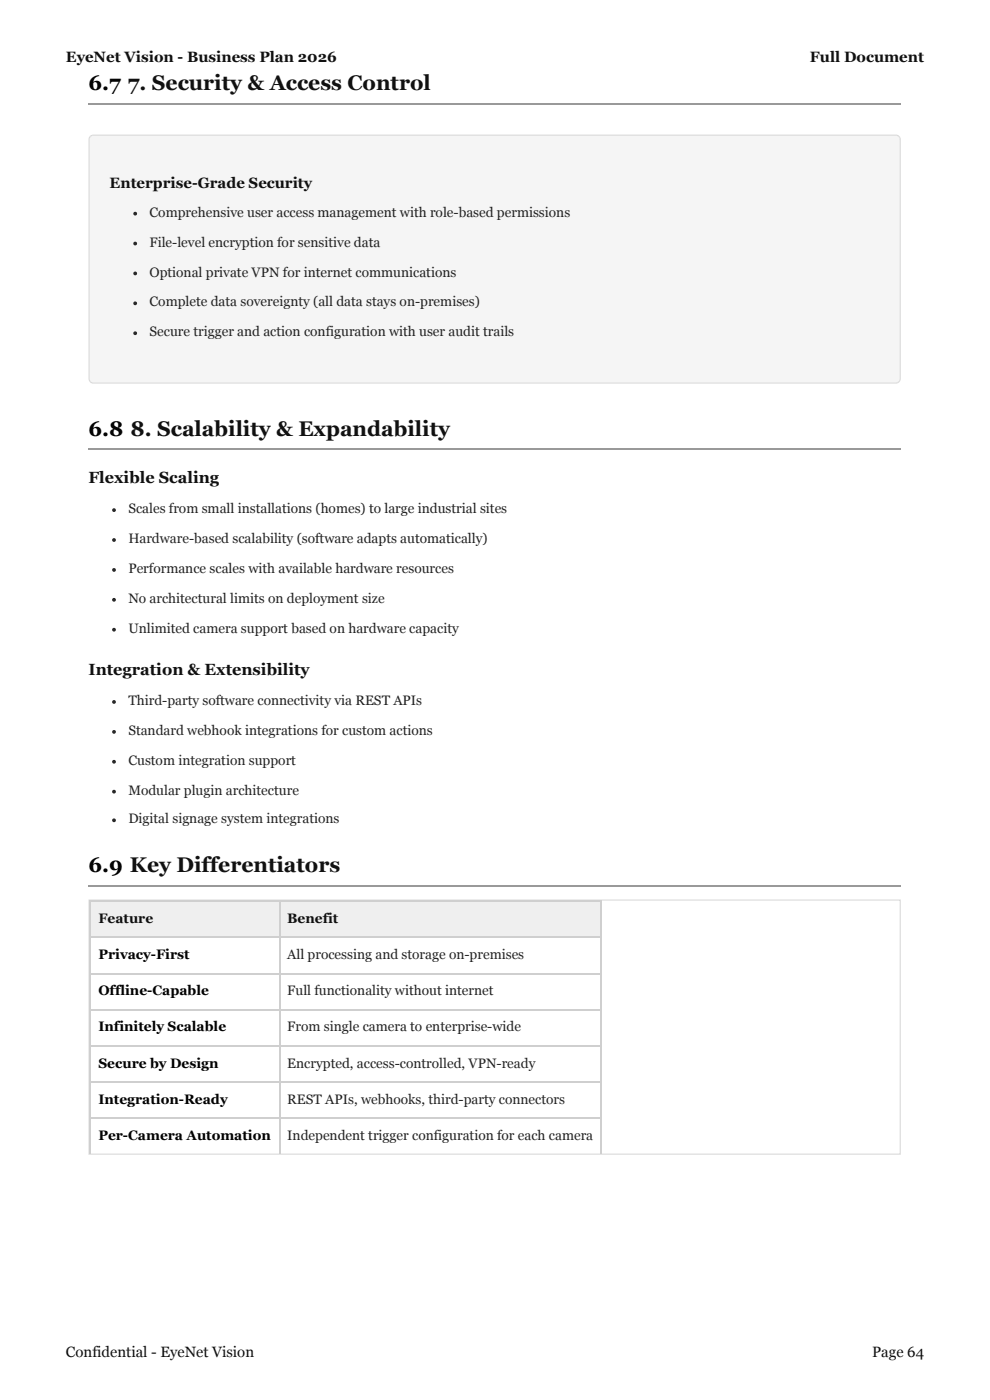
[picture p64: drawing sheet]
<svg xmlns="http://www.w3.org/2000/svg" width="210mm" height="297mm" viewBox="0 0 210 297" stroke-linecap="round" stroke-linejoin="round" font-family="sans-serif">
<defs><g id="words">
<g font-size="4.5">
<text x="18.8" y="19.1">6.7</text>
<text x="18.8" y="92.6">6.8</text>
<text x="18.8" y="185.2">6.9 Key Differentiators</text>
</g>
<g font-size="4.5" fill="#111">
<text x="27.1" y="19.1">7. Security &amp; Access Control</text>
<text x="27.7" y="92.6">8. Scalability &amp; Expandability</text>
</g>
<g font-size="3.4" fill="#111">
<text x="18.8" y="102.7">Flexible Scaling</text>
<text x="18.8" y="143.4">Integration &amp; Extensibility</text>
</g>
<g font-size="3.2" fill="#111">
<text x="14" y="13.2">EyeNet Vision - Business Plan 2026</text>
<text x="172" y="13.2">Full Document</text>
<text x="23.3" y="40">Enterprise-Grade Security</text>
<text x="14" y="288.1">Confidential - EyeNet Vision</text>
<text x="185.2" y="288.1">Page 64</text>
</g>
<g font-size="2.9" fill="#222">
<text x="31.7" y="46">Comprehensive user access management with role-based permissions</text>
<text x="31.7" y="52.4">File-level encryption for sensitive data</text>
<text x="31.7" y="58.7">Optional private VPN for internet communications</text>
<text x="31.7" y="65.1">Complete data sovereignty (all data stays on-premises)</text>
<text x="31.7" y="71.4">Secure trigger and action configuration with user audit trails</text>
<text x="27.3" y="109">Scales from small installations (homes) to large industrial sites</text>
<text x="27.3" y="115.4">Hardware-based scalability (software adapts automatically)</text>
<text x="27.3" y="121.7">Performance scales with available hardware resources</text>
<text x="27.3" y="128.1">No architectural limits on deployment size</text>
<text x="27.3" y="134.4">Unlimited camera support based on hardware capacity</text>
<text x="27.3" y="149.8">Third-party software connectivity via REST APIs</text>
<text x="27.3" y="156.1">Standard webhook integrations for custom actions</text>
<text x="27.3" y="162.5">Custom integration support</text>
<text x="27.3" y="168.8">Modular plugin architecture</text>
<text x="27.3" y="174.9">Digital signage system integrations</text>
<text x="61" y="203.7">All processing and storage on-premises</text>
<text x="61" y="211.4">Full functionality without internet</text>
<text x="61" y="219.1">From single camera to enterprise-wide</text>
<text x="61" y="226.7">Encrypted, access-controlled, VPN-ready</text>
<text x="61" y="234.4">REST APIs, webhooks, third-party connectors</text>
<text x="61" y="242.1">Independent trigger configuration for each camera</text>
</g>
<g font-size="2.9" fill="#111">
<text x="20.9" y="196.1">Feature</text>
<text x="61" y="196.1">Benefit</text>
</g>
<g font-size="2.9">
<text x="20.9" y="203.7">Privacy-First</text>
<text x="20.9" y="211.4">Offline-Capable</text>
<text x="20.9" y="219.1">Infinitely Scalable</text>
<text x="20.9" y="226.7">Secure by Design</text>
<text x="20.9" y="234.4">Integration-Ready</text>
<text x="20.9" y="242.1">Per-Camera Automation</text>
</g>
</g></defs>
<path d="M18.8 22.1h172.5" fill="none" stroke="#999" stroke-width=".26"/>
<path d="M19.2 29l.6-.3h170.4a.93 .93 0 0 1 1 .9v50.8a.93 .93 0 0 1-1 1h-170.4a.93 .93 0 0 1-.9-1v-50.8z" fill="#f5f5f5"/>
<path d="M19.2 29l.6-.3h170.4a.93 .93 0 0 1 1 .9v50.8a.93 .93 0 0 1-1 1h-170.4a.93 .93 0 0 1-.9-1v-50.8z" fill="none" stroke="#ddd" stroke-width=".26"/>
<path d="M18.8 95.4h172.5M18.8 188.3h172.5" fill="none" stroke="#999" stroke-width=".26"/>
<path d="M18.8 191h172.5v54.3h-172.5z" fill="#fff"/>
<path d="M18.9 191.2h172.3v53.9h-172.3z" fill="none" stroke="#ddd" stroke-width=".26"/>
<g fill="#efefef">
<path d="M19.3 191.6h40v7.6h-40z"/>
<path d="M59.3 191.6h68.5v7.6h-68.5z"/>
</g>
<path d="M19 191.4h108.8M19 199.1h108.8M19.2 191.3v53.7M59.4 191.3v53.7M127.7 191.3v53.7M19 206.8h108.8M19 214.4h108.8M19 222.1h108.8M19 229.8h108.8M19 237.5h108.8" fill="none" stroke="#cfcfcf" stroke-width=".26"/>
<g fill="#222">
<circle cx="28.7" cy="45.4" r=".4"/>
<circle cx="28.7" cy="51.7" r=".4"/>
<circle cx="28.7" cy="58.1" r=".4"/>
<circle cx="28.7" cy="64.4" r=".4"/>
<circle cx="28.7" cy="70.8" r=".4"/>
<circle cx="24.2" cy="108.3" r=".4"/>
<circle cx="24.2" cy="114.7" r=".4"/>
<circle cx="24.2" cy="121" r=".4"/>
<circle cx="24.2" cy="127.4" r=".4"/>
<circle cx="24.2" cy="133.7" r=".4"/>
<circle cx="24.2" cy="149.1" r=".4"/>
<circle cx="24.2" cy="155.4" r=".4"/>
<circle cx="24.2" cy="161.8" r=".4"/>
<circle cx="24.2" cy="168.1" r=".4"/>
<circle cx="24.2" cy="174.2" r=".4"/>
</g>
<use href="#words"/>
</svg>
